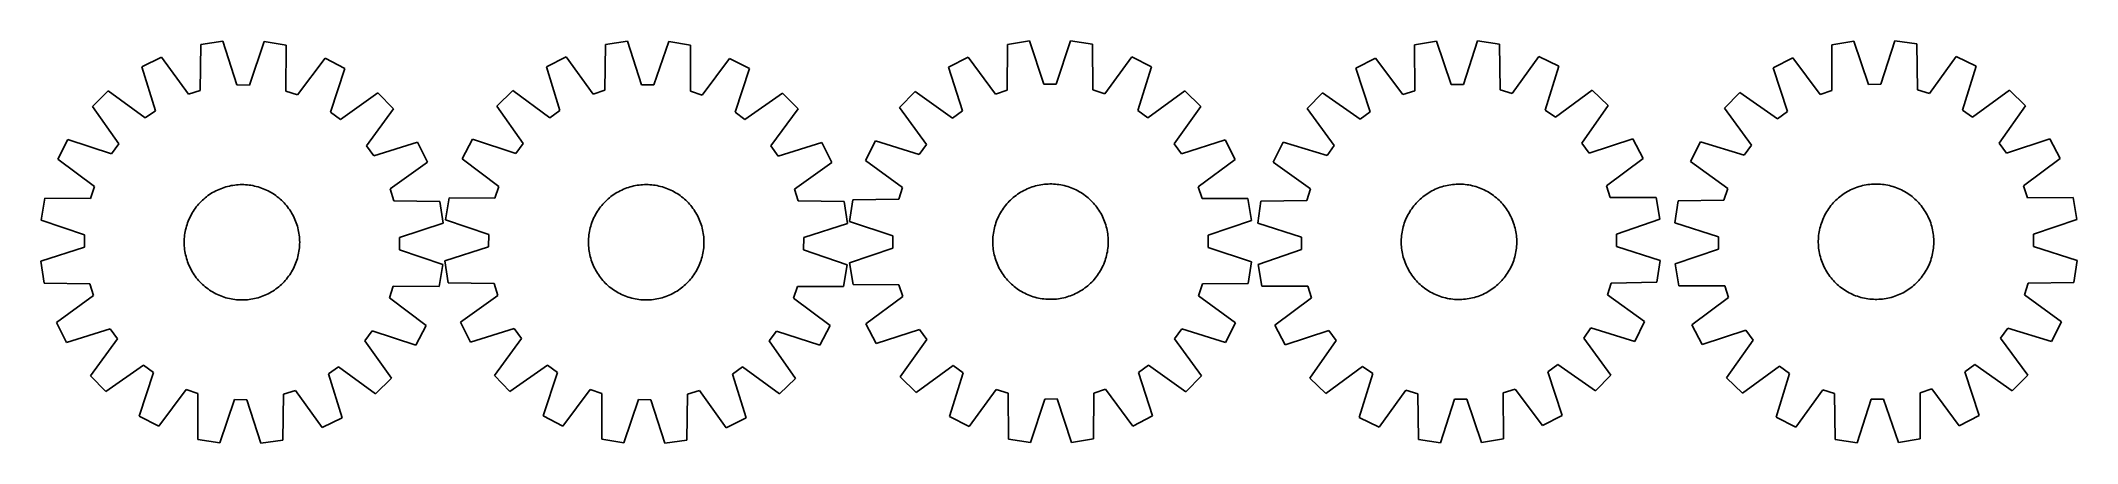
# Model space of a CAD drawing. Header units: millimetres. Extents: x 7 to 1418, y 7 to 286.
import ezdxf

# ---------------------------------------------------------------- set-up
doc = ezdxf.new("R2010")
doc.units = ezdxf.units.MM
doc.layers.add('CUT', color=7, linetype='CONTINUOUS', true_color=0x000000)

msp = doc.modelspace()

# ---------------------------------------------------------------- linework, layer by layer
at = {"layer": 'CUT'}
for p, q in [((117.896612, 282.979034), (117.47431, 251.217479)), ((133.111496, 285.267672), (117.896612, 282.979034)), ((142.858902, 255.035854), (133.111496, 285.267672)), ((161.64948, 285.0457), (151.432987, 254.969164)), ((176.826922, 282.520666), (161.64948, 285.0457)), ((176.755111, 250.756384), (176.826922, 282.520666)), ((398.148226, 283.04713), (397.67355, 251.286314)), ((413.366863, 285.310676), (398.148226, 283.04713)), ((423.064404, 255.062826), (413.366863, 285.310676)), ((441.904442, 285.041645), (431.638367, 254.981997)), ((457.0777, 282.491588), (441.904442, 285.041645)), ((456.953511, 250.727468), (457.0777, 282.491588)), ((676.567505, 283.135287), (676.474882, 251.371059)), ((691.757816, 285.581718), (676.567505, 283.135287)), ((701.818475, 255.452697), (691.757816, 285.581718)), ((720.296567, 285.655955), (710.39279, 255.475001)), ((735.499399, 283.288585), (720.296567, 285.655955)), ((735.757275, 251.525269), (735.499399, 283.288585)), ((973.675593, 285.339839), (958.504035, 282.779686)), ((958.504035, 282.779686), (958.64936, 251.015655)), ((983.961667, 255.287028), (973.675593, 285.339839)), ((1002.212987, 285.627858), (992.535574, 255.373562)), ((1017.433126, 283.374439), (1002.212987, 285.627858)), ((1017.928935, 251.613946), (1017.433126, 283.374439)), ((1262.800327, 285.455392), (1247.6245, 282.920665)), ((1247.6245, 282.920665), (1247.716599, 251.156436)), ((1273.036028, 255.385388), (1262.800327, 285.455392)), ((1291.338164, 285.695592), (1281.610068, 255.457555)), ((1306.554506, 283.416672), (1291.338164, 285.695592)), ((1306.997094, 251.655393), (1306.554506, 283.416672)), ((90.686783, 274.371421), (76.923797, 267.493139)), ((109.299263, 248.631367), (90.686783, 274.371421)), ((203.899565, 273.490835), (184.888941, 248.04342)), ((217.553892, 266.399298), (203.899565, 273.490835)), ((370.92424, 274.484397), (357.14993, 267.62882)), ((389.49425, 248.713687), (370.92424, 274.484397)), ((484.135416, 273.417127), (465.082856, 248.001095)), ((497.778031, 266.303084), (484.135416, 273.417127)), ((649.448481, 274.245724), (635.757626, 267.224966)), ((668.327116, 248.700238), (649.448481, 274.245724)), ((762.664304, 274.54023), (743.918825, 248.896872)), ((776.3915, 267.590793), (762.664304, 274.54023)), ((931.452363, 273.687223), (917.814485, 266.564103)), ((950.52183, 248.283873), (931.452363, 273.687223)), ((1044.662804, 274.829822), (1026.109946, 249.046762)), ((1058.441672, 267.983412), (1044.662804, 274.829822)), ((1220.557631, 273.873546), (1206.907836, 266.773289)), ((1239.584503, 248.438277), (1220.557631, 273.873546)), ((1333.769827, 274.826439), (1315.173791, 249.074503)), ((1347.537204, 267.956949), (1333.769827, 274.826439)), ((76.923797, 267.493139), (86.337024, 237.155606)), ((151.432987, 254.969164), (142.858902, 255.035854)), ((207.669893, 236.211862), (217.553892, 266.399298)), ((357.14993, 267.62882), (366.513119, 237.275806)), ((431.638367, 254.981997), (423.064404, 255.062826)), ((487.844266, 236.131987), (497.778031, 266.303084)), ((635.757626, 267.224966), (645.485222, 236.986768)), ((710.39279, 255.475001), (701.818475, 255.452697)), ((766.82135, 237.302396), (776.3915, 267.590793)), ((917.814485, 266.564103), (927.768323, 236.399623)), ((992.535574, 255.373562), (983.961667, 255.287028)), ((1049.098683, 237.624175), (1058.441672, 267.983412)), ((1206.907836, 266.773289), (1216.811114, 236.592172)), ((1281.610068, 255.457555), (1273.036028, 255.385388)), ((1338.143355, 237.61341), (1347.537204, 267.956949)), ((53.70561, 250.898513), (42.741738, 240.103881)), ((42.741738, 240.103881), (61.069063, 214.16002)), ((79.361244, 232.16984), (53.70561, 250.898513)), ((117.47431, 251.217479), (109.299263, 248.631367)), ((184.888941, 248.04342), (176.755111, 250.756384)), ((240.511134, 249.445512), (214.567273, 231.118188)), ((251.305765, 238.48164), (240.511134, 249.445512)), ((333.904411, 251.072502), (322.922754, 240.295964)), ((322.922754, 240.295964), (341.207273, 214.321917)), ((359.529127, 232.301549), (333.904411, 251.072502)), ((397.67355, 251.286314), (389.49425, 248.713687)), ((465.082856, 248.001095), (456.953511, 250.727468)), ((520.707285, 249.311465), (494.733238, 231.026946)), ((531.483822, 238.329808), (520.707285, 249.311465)), ((612.712927, 250.39025), (601.861684, 239.482406)), ((638.561565, 231.928868), (612.712927, 250.39025)), ((676.474882, 251.371059), (668.327116, 248.700238)), ((743.918825, 248.896872), (735.757275, 251.525269)), ((799.52347, 250.876195), (773.771226, 232.280585)), ((791.969932, 214.176314), (810.431314, 240.024952)), ((810.431314, 240.024952), (799.52347, 250.876195)), ((894.896542, 249.557231), (884.127314, 238.568406)), ((920.88275, 231.29), (894.896542, 249.557231)), ((958.64936, 251.015655), (950.52183, 248.283873)), ((1026.109946, 249.046762), (1017.928935, 251.613946)), ((1081.698203, 251.442565), (1056.085982, 232.654566)), ((1074.419796, 214.68713), (1092.687028, 240.673338)), ((1092.687028, 240.673338), (1081.698203, 251.442565)), ((1183.961427, 249.804844), (1173.1738, 238.83408)), ((1209.916988, 231.494093), (1183.961427, 249.804844)), ((1247.716599, 251.156436), (1239.584503, 248.438277)), ((1315.173791, 249.074503), (1306.997094, 251.655393)), ((1370.765984, 251.377155), (1345.122317, 232.6321)), ((1363.425998, 214.633967), (1381.736749, 240.589529)), ((1381.736749, 240.589529), (1370.765984, 251.377155)), ((86.337024, 237.155606), (79.361244, 232.16984)), ((214.567273, 231.118188), (207.669893, 236.211862)), ((232.577092, 212.826006), (251.305765, 238.48164)), ((366.513119, 237.275806), (359.529127, 232.301549)), ((494.733238, 231.026946), (487.844266, 236.131987)), ((512.712869, 212.705092), (531.483822, 238.329808)), ((601.861684, 239.482406), (620.457294, 213.730163)), ((645.485222, 236.986768), (638.561565, 231.928868)), ((773.771226, 232.280585), (766.82135, 237.302396)), ((884.127314, 238.568406), (902.915314, 212.956186)), ((927.768323, 236.399623), (920.88275, 231.29)), ((1056.085982, 232.654566), (1049.098683, 237.624175)), ((1173.1738, 238.83408), (1191.918855, 213.190413)), ((1216.811114, 236.592172), (1209.916988, 231.494093)), ((1345.122317, 232.6321), (1338.143355, 237.61341)), ((25.787952, 217.146639), (18.696415, 203.492312)), ((55.975389, 207.26264), (25.787952, 217.146639)), ((61.069063, 214.16002), (55.975389, 207.26264)), ((237.562859, 205.850226), (232.577092, 212.826006)), ((267.900392, 215.263454), (237.562859, 205.850226)), ((274.778673, 201.500467), (267.900392, 215.263454)), ((305.931135, 217.36671), (298.817092, 203.724095)), ((336.102232, 207.432946), (305.931135, 217.36671)), ((341.207273, 214.321917), (336.102232, 207.432946)), ((517.687126, 205.7211), (512.712869, 212.705092)), ((548.04014, 215.084289), (517.687126, 205.7211)), ((554.895718, 201.309979), (548.04014, 215.084289)), ((585.147086, 216.350436), (578.19765, 202.623241)), ((615.435483, 206.780286), (585.147086, 216.350436)), ((620.457294, 213.730163), (615.435483, 206.780286)), ((797.027832, 207.252658), (791.969932, 214.176314)), ((827.26603, 216.980253), (797.027832, 207.252658)), ((834.286788, 203.289398), (827.26603, 216.980253)), ((867.586467, 215.311876), (860.740057, 201.533007)), ((897.945705, 205.968886), (867.586467, 215.311876)), ((902.915314, 212.956186), (897.945705, 205.968886)), ((1079.52942, 207.801557), (1074.419796, 214.68713)), ((1109.6939, 217.755394), (1079.52942, 207.801557)), ((1116.81702, 204.117516), (1109.6939, 217.755394)), ((1156.594006, 215.605299), (1149.724516, 201.837922)), ((1186.937545, 206.21145), (1156.594006, 215.605299)), ((1191.918855, 213.190413), (1186.937545, 206.21145)), ((1368.524076, 207.739842), (1363.425998, 214.633967)), ((1398.705194, 217.64312), (1368.524076, 207.739842)), ((1405.80545, 203.993325), (1398.705194, 217.64312)), ((18.696415, 203.492312), (44.14383, 184.481689)), ((249.03862, 182.887987), (274.778673, 201.500467)), ((298.817092, 203.724095), (324.233124, 184.671535)), ((529.125008, 182.739969), (554.895718, 201.309979)), ((578.19765, 202.623241), (603.841007, 183.877762)), ((808.741301, 184.410763), (834.286788, 203.289398)), ((860.740057, 201.533007), (886.523118, 182.980149)), ((1091.41367, 185.048049), (1116.81702, 204.117516)), ((1149.724516, 201.837922), (1175.476452, 183.241886)), ((1380.370182, 184.966452), (1405.80545, 203.993325)), ((44.14383, 184.481689), (41.430866, 176.347859)), ((131.569443, 183.079939), (132.744875, 183.5242)), ((132.744875, 183.5242), (133.933681, 183.93132)), ((133.933681, 183.93132), (135.134688, 184.300898)), ((135.134688, 184.300898), (136.346712, 184.632569)), ((136.346712, 184.632569), (137.568555, 184.926006)), ((137.568555, 184.926006), (138.799013, 185.180919)), ((138.799013, 185.180919), (140.03687, 185.397057)), ((140.03687, 185.397057), (141.280906, 185.574206)), ((141.280906, 185.574206), (142.529893, 185.712191)), ((142.529893, 185.712191), (143.782597, 185.810877)), ((143.782597, 185.810877), (145.037783, 185.870166)), ((145.037783, 185.870166), (146.294212, 185.889999)), ((146.294212, 185.889999), (147.550644, 185.870357)), ((147.550644, 185.870357), (148.805838, 185.811259)), ((148.805838, 185.811259), (150.058558, 185.712763)), ((150.058558, 185.712763), (151.307565, 185.574968)), ((151.307565, 185.574968), (152.551628, 185.398008)), ((152.551628, 185.398008), (153.789518, 185.182058)), ((153.789518, 185.182058), (155.020014, 184.927332)), ((155.020014, 184.927332), (156.241903, 184.634081)), ((156.241903, 184.634081), (157.453977, 184.302594)), ((157.453977, 184.302594), (158.65504, 183.933199)), ((158.65504, 183.933199), (159.843908, 183.526259)), ((159.843908, 183.526259), (161.019407, 183.082177)), ((324.233124, 184.671535), (321.506751, 176.54219)), ((411.656307, 183.125625), (412.832469, 183.567946)), ((412.832469, 183.567946), (414.021945, 183.973106)), ((414.021945, 183.973106), (415.223561, 184.340703)), ((415.223561, 184.340703), (416.436129, 184.670375)), ((416.436129, 184.670375), (417.658455, 184.961797)), ((417.658455, 184.961797), (418.889331, 185.21468)), ((418.889331, 185.21468), (420.127544, 185.428777)), ((420.127544, 185.428777), (421.37187, 185.603874)), ((421.37187, 185.603874), (422.621082, 185.7398)), ((422.621082, 185.7398), (423.873947, 185.83642)), ((423.873947, 185.83642), (425.129229, 185.893638)), ((425.129229, 185.893638), (426.385689, 185.9114)), ((426.385689, 185.9114), (427.642087, 185.889686)), ((427.642087, 185.889686), (428.897183, 185.828518)), ((428.897183, 185.828518), (430.149738, 185.727957)), ((430.149738, 185.727957), (431.398516, 185.588102)), ((431.398516, 185.588102), (432.642285, 185.409091)), ((432.642285, 185.409091), (433.879818, 185.191101)), ((433.879818, 185.191101), (435.109893, 184.934346)), ((435.109893, 184.934346), (436.331296, 184.63908)), ((436.331296, 184.63908), (437.542821, 184.305595)), ((437.542821, 184.305595), (438.743274, 183.934219)), ((438.743274, 183.934219), (439.93147, 183.52532)), ((439.93147, 183.52532), (441.106235, 183.0793)), ((603.841007, 183.877762), (601.21261, 175.716211)), ((691.27646, 183.383484), (692.447217, 183.83992)), ((692.447217, 183.83992), (693.631733, 184.259357)), ((693.631733, 184.259357), (694.82884, 184.641381)), ((694.82884, 184.641381), (696.037356, 184.985614)), ((696.037356, 184.985614), (697.256088, 185.291717)), ((697.256088, 185.291717), (698.483834, 185.559387)), ((698.483834, 185.559387), (699.719381, 185.788361)), ((699.719381, 185.788361), (700.961512, 185.978412)), ((700.961512, 185.978412), (702.208998, 186.129353)), ((702.208998, 186.129353), (703.460611, 186.241036)), ((703.460611, 186.241036), (704.715114, 186.313349)), ((704.715114, 186.313349), (705.971269, 186.346221)), ((705.971269, 186.346221), (707.227837, 186.339621)), ((707.227837, 186.339621), (708.483578, 186.293554)), ((708.483578, 186.293554), (709.737252, 186.208066)), ((709.737252, 186.208066), (710.987622, 186.083241)), ((710.987622, 186.083241), (712.233455, 185.919203)), ((712.233455, 185.919203), (713.47352, 185.716114)), ((713.47352, 185.716114), (714.706594, 185.474173)), ((714.706594, 185.474173), (715.93146, 185.193619)), ((715.93146, 185.193619), (717.146909, 184.87473)), ((717.146909, 184.87473), (718.351742, 184.517821)), ((718.351742, 184.517821), (719.544769, 184.123242)), ((719.544769, 184.123242), (720.724814, 183.691385)), ((720.724814, 183.691385), (721.890712, 183.222674)), ((811.412123, 176.262998), (808.741301, 184.410763)), ((973.95982, 183.140866), (975.127125, 183.60606)), ((975.127125, 183.60606), (976.308466, 184.034359)), ((976.308466, 184.034359), (977.502678, 184.425339)), ((977.502678, 184.425339), (978.708581, 184.778616)), ((978.708581, 184.778616), (979.924986, 185.093839)), ((979.924986, 185.093839), (981.150692, 185.370699)), ((981.150692, 185.370699), (982.384489, 185.608922)), ((982.384489, 185.608922), (983.625161, 185.808273)), ((983.625161, 185.808273), (984.871482, 185.968555)), ((984.871482, 185.968555), (986.122223, 186.08961)), ((986.122223, 186.08961), (987.376149, 186.171319)), ((987.376149, 186.171319), (988.632023, 186.2136)), ((988.632023, 186.2136), (989.888605, 186.216413)), ((989.888605, 186.216413), (991.144656, 186.179754)), ((991.144656, 186.179754), (992.398935, 186.10366)), ((992.398935, 186.10366), (993.650205, 185.988205)), ((993.650205, 185.988205), (994.897231, 185.833504)), ((994.897231, 185.833504), (996.138783, 185.639709)), ((996.138783, 185.639709), (997.373635, 185.407012)), ((997.373635, 185.407012), (998.600568, 185.135642)), ((998.600568, 185.135642), (999.818372, 184.825867)), ((999.818372, 184.825867), (1001.025845, 184.477993)), ((1001.025845, 184.477993), (1002.221795, 184.092363)), ((1002.221795, 184.092363), (1003.405041, 183.669357)), ((1003.405041, 183.669357), (1004.574417, 183.209394)), ((1094.145452, 176.920519), (1091.41367, 185.048049)), ((1262.913301, 183.256087), (1264.081384, 183.719325)), ((1264.081384, 183.719325), (1265.263441, 184.145643)), ((1265.263441, 184.145643), (1266.458306, 184.534622)), ((1266.458306, 184.534622), (1267.6648, 184.885877)), ((1267.6648, 184.885877), (1268.881731, 185.199062)), ((1268.881731, 185.199062), (1270.107899, 185.473867)), ((1270.107899, 185.473867), (1271.342094, 185.710022)), ((1271.342094, 185.710022), (1272.583098, 185.907294)), ((1272.583098, 185.907294), (1273.829686, 186.065487)), ((1273.829686, 186.065487), (1275.080628, 186.184446)), ((1275.080628, 186.184446), (1276.334689, 186.264054)), ((1276.334689, 186.264054), (1277.590632, 186.304231)), ((1277.590632, 186.304231), (1278.847217, 186.304938)), ((1278.847217, 186.304938), (1280.103205, 186.266174)), ((1280.103205, 186.266174), (1281.357355, 186.187978)), ((1281.357355, 186.187978), (1282.60843, 186.070427)), ((1282.60843, 186.070427), (1283.855195, 185.913637)), ((1283.855195, 185.913637), (1285.09642, 185.717762)), ((1285.09642, 185.717762), (1286.33088, 185.482996)), ((1286.33088, 185.482996), (1287.557357, 185.20957)), ((1287.557357, 185.20957), (1288.77464, 184.897755)), ((1288.77464, 184.897755), (1289.981528, 184.547858)), ((1289.981528, 184.547858), (1291.17683, 184.160224)), ((1291.17683, 184.160224), (1292.359367, 183.735237)), ((1292.359367, 183.735237), (1293.52797, 183.273314)), ((1383.088341, 176.834356), (1380.370182, 184.966452)), ((9.666584, 176.41967), (7.141551, 161.242228)), ((41.430866, 176.347859), (9.666584, 176.41967)), ((113.21232, 168.37082), (113.934785, 169.39895)), ((113.934785, 169.39895), (114.689188, 170.403879)), ((114.689188, 170.403879), (115.474784, 171.384616)), ((115.474784, 171.384616), (116.290798, 172.340193)), ((116.290798, 172.340193), (117.136426, 173.269667)), ((117.136426, 173.269667), (118.010831, 174.172121)), ((118.010831, 174.172121), (118.913151, 175.046663)), ((118.913151, 175.046663), (119.842497, 175.892431)), ((119.842497, 175.892431), (120.79795, 176.708591)), ((120.79795, 176.708591), (121.778567, 177.494336)), ((121.778567, 177.494336), (122.783382, 178.248892)), ((122.783382, 178.248892), (123.811402, 178.971513)), ((123.811402, 178.971513), (124.861613, 179.661487)), ((124.861613, 179.661487), (125.932978, 180.318132)), ((125.932978, 180.318132), (127.024441, 180.940801)), ((127.024441, 180.940801), (128.134923, 181.52888)), ((128.134923, 181.52888), (129.263329, 182.081787)), ((129.263329, 182.081787), (130.408546, 182.598976)), ((130.408546, 182.598976), (131.569443, 183.079939)), ((161.019407, 183.082177), (162.180377, 182.601391)), ((162.180377, 182.601391), (163.325673, 182.084375)), ((163.325673, 182.084375), (164.454163, 181.53164)), ((164.454163, 181.53164), (165.564735, 180.94373)), ((165.564735, 180.94373), (166.656292, 180.321227)), ((166.656292, 180.321227), (167.727757, 179.664744)), ((167.727757, 179.664744), (168.778072, 178.97493)), ((168.778072, 178.97493), (169.806202, 178.252465)), ((169.806202, 178.252465), (170.811132, 177.498062)), ((170.811132, 177.498062), (171.791869, 176.712466)), ((171.791869, 176.712466), (172.747446, 175.896452)), ((172.747446, 175.896452), (173.67692, 175.050825)), ((173.67692, 175.050825), (174.579373, 174.176419)), ((174.579373, 174.176419), (175.453916, 173.274099)), ((175.453916, 173.274099), (176.299684, 172.344753)), ((176.299684, 172.344753), (177.115843, 171.3893)), ((177.115843, 171.3893), (177.901589, 170.408683)), ((177.901589, 170.408683), (178.656144, 169.403868)), ((178.656144, 169.403868), (179.378766, 168.375848)), ((251.624731, 174.71294), (249.03862, 182.887987)), ((283.386287, 174.290638), (251.624731, 174.71294)), ((285.674925, 159.075754), (283.386287, 174.290638)), ((289.742631, 176.666379), (287.192574, 161.493122)), ((321.506751, 176.54219), (289.742631, 176.666379)), ((393.274954, 168.446796), (393.999113, 169.473733)), ((393.999113, 169.473733), (394.755172, 170.477417)), ((394.755172, 170.477417), (395.542385, 171.456857)), ((395.542385, 171.456857), (396.359974, 172.411087)), ((396.359974, 172.411087), (397.207132, 173.339166)), ((397.207132, 173.339166), (398.083024, 174.240176)), ((398.083024, 174.240176), (398.986786, 175.113229)), ((398.986786, 175.113229), (399.917524, 175.957464)), ((399.917524, 175.957464), (400.874322, 176.772047)), ((400.874322, 176.772047), (401.856234, 177.556174)), ((401.856234, 177.556174), (402.862292, 178.309072)), ((402.862292, 178.309072), (403.891502, 179.029997)), ((403.891502, 179.029997), (404.942849, 179.718238)), ((404.942849, 179.718238), (406.015296, 180.373116)), ((406.015296, 180.373116), (407.107783, 180.993985)), ((407.107783, 180.993985), (408.219234, 181.580231)), ((408.219234, 181.580231), (409.34855, 182.131276)), ((409.34855, 182.131276), (410.494618, 182.646577)), ((410.494618, 182.646577), (411.656307, 183.125625)), ((441.106235, 183.0793), (442.26641, 182.5966)), ((442.26641, 182.5966), (443.410852, 182.077697)), ((443.410852, 182.077697), (444.538429, 181.523101)), ((444.538429, 181.523101), (445.64803, 180.933361)), ((445.64803, 180.933361), (446.738559, 180.309059)), ((446.738559, 180.309059), (447.80894, 179.65081)), ((447.80894, 179.65081), (448.858117, 178.959265)), ((448.858117, 178.959265), (449.885054, 178.235106)), ((449.885054, 178.235106), (450.888738, 177.479047)), ((450.888738, 177.479047), (451.868178, 176.691834)), ((451.868178, 176.691834), (452.822408, 175.874245)), ((452.822408, 175.874245), (453.750486, 175.027087)), ((453.750486, 175.027087), (454.651497, 174.151195)), ((454.651497, 174.151195), (455.52455, 173.247433)), ((455.52455, 173.247433), (456.368785, 172.316694)), ((456.368785, 172.316694), (457.183368, 171.359897)), ((457.183368, 171.359897), (457.967495, 170.377985)), ((457.967495, 170.377985), (458.720393, 169.371927)), ((458.720393, 169.371927), (459.441318, 168.342717)), ((531.697635, 174.560668), (529.125008, 182.739969)), ((563.458451, 174.085993), (531.697635, 174.560668)), ((565.721997, 158.867356), (563.458451, 174.085993)), ((569.449294, 175.458335), (567.081924, 160.255503)), ((601.21261, 175.716211), (569.449294, 175.458335)), ((673.072992, 168.484627), (673.784747, 169.5202)), ((673.784747, 169.5202), (674.528679, 170.532905)), ((674.528679, 170.532905), (675.304054, 171.521743)), ((675.304054, 171.521743), (676.110107, 172.485738)), ((676.110107, 172.485738), (676.946041, 173.423939)), ((676.946041, 173.423939), (677.811032, 174.335419)), ((677.811032, 174.335419), (678.704228, 175.21928)), ((678.704228, 175.21928), (679.624745, 176.074648)), ((679.624745, 176.074648), (680.571675, 176.900681)), ((680.571675, 176.900681), (681.544085, 177.696562)), ((681.544085, 177.696562), (682.541014, 178.461506)), ((682.541014, 178.461506), (683.561478, 179.194758)), ((683.561478, 179.194758), (684.604471, 179.895595)), ((684.604471, 179.895595), (685.668963, 180.563325)), ((685.668963, 180.563325), (686.753904, 181.197289)), ((686.753904, 181.197289), (687.858223, 181.796861)), ((687.858223, 181.796861), (688.98083, 182.36145)), ((688.98083, 182.36145), (690.120617, 182.890498)), ((690.120617, 182.890498), (691.27646, 183.383484)), ((721.890712, 183.222674), (723.041312, 182.717574)), ((723.041312, 182.717574), (724.175478, 182.176581)), ((724.175478, 182.176581), (725.292092, 181.60023)), ((725.292092, 181.60023), (726.390051, 180.989089)), ((726.390051, 180.989089), (727.468272, 180.343763)), ((727.468272, 180.343763), (728.525691, 179.664887)), ((728.525691, 179.664887), (729.561264, 178.953132)), ((729.561264, 178.953132), (730.573969, 178.2092)), ((730.573969, 178.2092), (731.562807, 177.433825)), ((731.562807, 177.433825), (732.526802, 176.627773)), ((732.526802, 176.627773), (733.465003, 175.791838)), ((733.465003, 175.791838), (734.376483, 174.926847)), ((734.376483, 174.926847), (735.260344, 174.033652)), ((735.260344, 174.033652), (736.115712, 173.113135)), ((736.115712, 173.113135), (736.941745, 172.166204)), ((736.941745, 172.166204), (737.737625, 171.193795)), ((737.737625, 171.193795), (738.502569, 170.196866)), ((738.502569, 170.196866), (739.235822, 169.176401)), ((843.176351, 176.170374), (811.412123, 176.262998)), ((845.622782, 160.980064), (843.176351, 176.170374)), ((852.19544, 174.30333), (849.942021, 159.08319)), ((883.955933, 174.799139), (852.19544, 174.30333)), ((886.523118, 182.980149), (883.955933, 174.799139)), ((956.572448, 169.146941), (957.308773, 170.16519)), ((957.308773, 170.16519), (958.076719, 171.159809)), ((958.076719, 171.159809), (958.875527, 172.129815)), ((958.875527, 172.129815), (959.70441, 173.074251)), ((959.70441, 173.074251), (960.56255, 173.992186)), ((960.56255, 173.992186), (961.449098, 174.882713)), ((961.449098, 174.882713), (962.363182, 175.744953)), ((962.363182, 175.744953), (963.303898, 176.578055)), ((963.303898, 176.578055), (964.270319, 177.381198)), ((964.270319, 177.381198), (965.261489, 178.153589)), ((965.261489, 178.153589), (966.276433, 178.894465)), ((966.276433, 178.894465), (967.314146, 179.603095)), ((967.314146, 179.603095), (968.373607, 180.278781)), ((968.373607, 180.278781), (969.453768, 180.920854)), ((969.453768, 180.920854), (970.553564, 181.528682)), ((970.553564, 181.528682), (971.67191, 182.101664)), ((971.67191, 182.101664), (972.807702, 182.639236)), ((972.807702, 182.639236), (973.95982, 183.140866)), ((1004.574417, 183.209394), (1005.728769, 182.712926)), ((1005.728769, 182.712926), (1006.866956, 182.180444)), ((1006.866956, 182.180444), (1007.987856, 181.612474)), ((1007.987856, 181.612474), (1009.090362, 181.009576)), ((1009.090362, 181.009576), (1010.173387, 180.372344)), ((1010.173387, 180.372344), (1011.235862, 179.701409)), ((1011.235862, 179.701409), (1012.276737, 178.997431)), ((1012.276737, 178.997431), (1013.294987, 178.261106)), ((1013.294987, 178.261106), (1014.289606, 177.493161)), ((1014.289606, 177.493161), (1015.259612, 176.694352)), ((1015.259612, 176.694352), (1016.204048, 175.865469)), ((1016.204048, 175.865469), (1017.121983, 175.00733)), ((1017.121983, 175.00733), (1018.012509, 174.120781)), ((1018.012509, 174.120781), (1018.87475, 173.206697)), ((1018.87475, 173.206697), (1019.707852, 172.265981)), ((1019.707852, 172.265981), (1020.510995, 171.299561)), ((1020.510995, 171.299561), (1021.283386, 170.30839)), ((1021.283386, 170.30839), (1022.024262, 169.293447)), ((1022.024262, 169.293447), (1022.732892, 168.255733)), ((1125.909482, 177.065845), (1094.145452, 176.920519)), ((1128.469636, 161.894287), (1125.909482, 177.065845)), ((1141.134283, 174.622601), (1138.855363, 159.406259)), ((1172.895563, 175.065189), (1141.134283, 174.622601)), ((1175.476452, 183.241886), (1172.895563, 175.065189)), ((1244.796784, 168.251622), (1245.502504, 169.291317)), ((1245.502504, 169.291317), (1246.240535, 170.308331)), ((1246.240535, 170.308331), (1247.010146, 171.301662)), ((1247.010146, 171.301662), (1247.810579, 172.270328)), ((1247.810579, 172.270328), (1248.641043, 173.213374)), ((1248.641043, 173.213374), (1249.500719, 174.129869)), ((1249.500719, 174.129869), (1250.388759, 175.018909)), ((1250.388759, 175.018909), (1251.304286, 175.879616)), ((1251.304286, 175.879616), (1252.246397, 176.711141)), ((1252.246397, 176.711141), (1253.214162, 177.512664)), ((1253.214162, 177.512664), (1254.206626, 178.283392)), ((1254.206626, 178.283392), (1255.222809, 179.022567)), ((1255.222809, 179.022567), (1256.261709, 179.729457)), ((1256.261709, 179.729457), (1257.3223, 180.403366)), ((1257.3223, 180.403366), (1258.403535, 181.043629)), ((1258.403535, 181.043629), (1259.504349, 181.649613)), ((1259.504349, 181.649613), (1260.623653, 182.220721)), ((1260.623653, 182.220721), (1261.760345, 182.756388)), ((1261.760345, 182.756388), (1262.913301, 183.256087)), ((1293.52797, 183.273314), (1294.681488, 182.774913)), ((1294.681488, 182.774913), (1295.818781, 182.240525)), ((1295.818781, 182.240525), (1296.938728, 181.670677)), ((1296.938728, 181.670677), (1298.040223, 181.065932)), ((1298.040223, 181.065932), (1299.122178, 180.426887)), ((1299.122178, 180.426887), (1300.183527, 179.754172)), ((1300.183527, 179.754172), (1301.223222, 179.048451)), ((1301.223222, 179.048451), (1302.240236, 178.310421)), ((1302.240236, 178.310421), (1303.233566, 177.54081)), ((1303.233566, 177.54081), (1304.202233, 176.740377)), ((1304.202233, 176.740377), (1305.145279, 175.909913)), ((1305.145279, 175.909913), (1306.061774, 175.050236)), ((1306.061774, 175.050236), (1306.950814, 174.162196)), ((1306.950814, 174.162196), (1307.811521, 173.246669)), ((1307.811521, 173.246669), (1308.643046, 172.304558)), ((1308.643046, 172.304558), (1309.444568, 171.336794)), ((1309.444568, 171.336794), (1310.215297, 170.34433)), ((1310.215297, 170.34433), (1310.954471, 169.328147)), ((1310.954471, 169.328147), (1311.661362, 168.289247)), ((1414.85257, 176.926455), (1383.088341, 176.834356)), ((1417.387297, 161.750629), (1414.85257, 176.926455)), ((7.141551, 161.242228), (37.218086, 151.025734)), ((107.259918, 154.612762), (107.553169, 155.83465)), ((107.553169, 155.83465), (107.884656, 157.046724)), ((107.884656, 157.046724), (108.254051, 158.247788)), ((108.254051, 158.247788), (108.660991, 159.436656)), ((108.660991, 159.436656), (109.105073, 160.612155)), ((109.105073, 160.612155), (109.585859, 161.773125)), ((109.585859, 161.773125), (110.102875, 162.91842)), ((110.102875, 162.91842), (110.65561, 164.04691)), ((110.65561, 164.04691), (111.24352, 165.157482)), ((111.24352, 165.157482), (111.866023, 166.249039)), ((111.866023, 166.249039), (112.522506, 167.320504)), ((112.522506, 167.320504), (113.21232, 168.37082)), ((179.378766, 168.375848), (180.06874, 167.325637)), ((180.06874, 167.325637), (180.725385, 166.254272)), ((180.725385, 166.254272), (181.348054, 165.162809)), ((181.348054, 165.162809), (181.936132, 164.052327)), ((181.936132, 164.052327), (182.489039, 162.923921)), ((182.489039, 162.923921), (183.006229, 161.778704)), ((183.006229, 161.778704), (183.487192, 160.617807)), ((183.487192, 160.617807), (183.931452, 159.442376)), ((183.931452, 159.442376), (184.338573, 158.253569)), ((184.338573, 158.253569), (184.708151, 157.052562)), ((184.708151, 157.052562), (185.039822, 155.840538)), ((185.039822, 155.840538), (185.333259, 154.618695)), ((255.443107, 149.328348), (285.674925, 159.075754)), ((287.192574, 161.493122), (317.252222, 151.227046)), ((387.299873, 154.698572), (387.595139, 155.919975)), ((387.595139, 155.919975), (387.928624, 157.131501)), ((387.928624, 157.131501), (388.299999, 158.331953)), ((388.299999, 158.331953), (388.708899, 159.520149)), ((388.708899, 159.520149), (389.154919, 160.694914)), ((389.154919, 160.694914), (389.637619, 161.85509)), ((389.637619, 161.85509), (390.156522, 162.999531)), ((390.156522, 162.999531), (390.711118, 164.127108)), ((390.711118, 164.127108), (391.300858, 165.236709)), ((391.300858, 165.236709), (391.92516, 166.327238)), ((391.92516, 166.327238), (392.583409, 167.397619)), ((392.583409, 167.397619), (393.274954, 168.446796)), ((459.441318, 168.342717), (460.129559, 167.29137)), ((460.129559, 167.29137), (460.784437, 166.218923)), ((460.784437, 166.218923), (461.405305, 165.126436)), ((461.405305, 165.126436), (461.991552, 164.014985)), ((461.991552, 164.014985), (462.542597, 162.885668)), ((462.542597, 162.885668), (463.057898, 161.7396)), ((463.057898, 161.7396), (463.536945, 160.577912)), ((463.536945, 160.577912), (463.979267, 159.401749)), ((463.979267, 159.401749), (464.384427, 158.212274)), ((464.384427, 158.212274), (464.752024, 157.010658)), ((464.752024, 157.010658), (465.081696, 155.79809)), ((465.081696, 155.79809), (465.373117, 154.575764)), ((535.474147, 149.169815), (565.721997, 158.867356)), ((567.081924, 160.255503), (597.262878, 150.351726)), ((667.263707, 154.66553), (667.54426, 155.890396)), ((667.54426, 155.890396), (667.863149, 157.105845)), ((667.863149, 157.105845), (668.220059, 158.310678)), ((668.220059, 158.310678), (668.614637, 159.503705)), ((668.614637, 159.503705), (669.046494, 160.68375)), ((669.046494, 160.68375), (669.515205, 161.849648)), ((669.515205, 161.849648), (670.020306, 163.000248)), ((670.020306, 163.000248), (670.561299, 164.134414)), ((670.561299, 164.134414), (671.13765, 165.251028)), ((671.13765, 165.251028), (671.74879, 166.348987)), ((671.74879, 166.348987), (672.394116, 167.427208)), ((672.394116, 167.427208), (673.072992, 168.484627)), ((739.235822, 169.176401), (739.936659, 168.133408)), ((739.936659, 168.133408), (740.604389, 167.068916)), ((740.604389, 167.068916), (741.238352, 165.983975)), ((741.238352, 165.983975), (741.837925, 164.879656)), ((741.837925, 164.879656), (742.402514, 163.757049)), ((742.402514, 163.757049), (742.931562, 162.617262)), ((742.931562, 162.617262), (743.424548, 161.46142)), ((743.424548, 161.46142), (743.880984, 160.290663)), ((743.880984, 160.290663), (744.300421, 159.106146)), ((744.300421, 159.106146), (744.682445, 157.909039)), ((744.682445, 157.909039), (745.026678, 156.700523)), ((745.026678, 156.700523), (745.33278, 155.481791)), ((745.33278, 155.481791), (745.600451, 154.254045)), ((815.493761, 150.919404), (845.622782, 160.980064)), ((849.942021, 159.08319), (880.196317, 149.405777)), ((950.162867, 154.243838), (950.434237, 155.470771)), ((950.434237, 155.470771), (950.744012, 156.688575)), ((950.744012, 156.688575), (951.091886, 157.896048)), ((951.091886, 157.896048), (951.477517, 159.091998)), ((951.477517, 159.091998), (951.900522, 160.275245)), ((951.900522, 160.275245), (952.360486, 161.444621)), ((952.360486, 161.444621), (952.856953, 162.598972)), ((952.856953, 162.598972), (953.389435, 163.737159)), ((953.389435, 163.737159), (953.957405, 164.858059)), ((953.957405, 164.858059), (954.560304, 165.960565)), ((954.560304, 165.960565), (955.197535, 167.04359)), ((955.197535, 167.04359), (955.868471, 168.106065)), ((955.868471, 168.106065), (956.572448, 169.146941)), ((1022.732892, 168.255733), (1023.408577, 167.196273)), ((1023.408577, 167.196273), (1024.050651, 166.116111)), ((1024.050651, 166.116111), (1024.658479, 165.016315)), ((1024.658479, 165.016315), (1025.231461, 163.897969)), ((1025.231461, 163.897969), (1025.769033, 162.762177)), ((1025.769033, 162.762177), (1026.270663, 161.61006)), ((1026.270663, 161.61006), (1026.735857, 160.442755)), ((1026.735857, 160.442755), (1027.164156, 159.261413)), ((1027.164156, 159.261413), (1027.555136, 158.067202)), ((1027.555136, 158.067202), (1027.908412, 156.861299)), ((1027.908412, 156.861299), (1028.223636, 155.644894)), ((1028.223636, 155.644894), (1028.500496, 154.419188)), ((1098.416825, 151.608212), (1128.469636, 161.894287)), ((1138.855363, 159.406259), (1169.093401, 149.678163)), ((1239.06796, 154.398976), (1239.341385, 155.625452)), ((1239.341385, 155.625452), (1239.6532, 156.842735)), ((1239.6532, 156.842735), (1240.003097, 158.049624)), ((1240.003097, 158.049624), (1240.390731, 159.244926)), ((1240.390731, 159.244926), (1240.815719, 160.427462)), ((1240.815719, 160.427462), (1241.277641, 161.596066)), ((1241.277641, 161.596066), (1241.776042, 162.749583)), ((1241.776042, 162.749583), (1242.310431, 163.886877)), ((1242.310431, 163.886877), (1242.880278, 165.006823)), ((1242.880278, 165.006823), (1243.485023, 166.108318)), ((1243.485023, 166.108318), (1244.124069, 167.190273)), ((1244.124069, 167.190273), (1244.796784, 168.251622)), ((1311.661362, 168.289247), (1312.335271, 167.228656)), ((1312.335271, 167.228656), (1312.975533, 166.14742)), ((1312.975533, 166.14742), (1313.581518, 165.046607)), ((1313.581518, 165.046607), (1314.152625, 163.927302)), ((1314.152625, 163.927302), (1314.688293, 162.790611)), ((1314.688293, 162.790611), (1315.187992, 161.637655)), ((1315.187992, 161.637655), (1315.651229, 160.469572)), ((1315.651229, 160.469572), (1316.077548, 159.287514)), ((1316.077548, 159.287514), (1316.466526, 158.092649)), ((1316.466526, 158.092649), (1316.817781, 156.886156)), ((1316.817781, 156.886156), (1317.130966, 155.669224)), ((1317.130966, 155.669224), (1317.405772, 154.443056)), ((1387.317293, 151.514927), (1417.387297, 161.750629)), ((37.151396, 142.45165), (6.919578, 132.704243)), ((37.218086, 151.025734), (37.151396, 142.45165)), ((106.297251, 145.886959), (106.316894, 147.143391)), ((106.317085, 144.63053), (106.297251, 145.886959)), ((106.316894, 147.143391), (106.375991, 148.398586)), ((106.376373, 143.375344), (106.317085, 144.63053)), ((106.375991, 148.398586), (106.474487, 149.651305)), ((106.475059, 142.12264), (106.376373, 143.375344)), ((106.474487, 149.651305), (106.612282, 150.900312)), ((106.613044, 140.873654), (106.475059, 142.12264)), ((106.612282, 150.900312), (106.789242, 152.144375)), ((106.789242, 152.144375), (107.005192, 153.382265)), ((107.005192, 153.382265), (107.259918, 154.612762)), ((185.333259, 154.618695), (185.588172, 153.388237)), ((185.588172, 153.388237), (185.804309, 152.15038)), ((185.804309, 152.15038), (185.981458, 150.906344)), ((185.981458, 150.906344), (186.119444, 149.657358)), ((186.120016, 142.128692), (185.98222, 140.879685)), ((186.119444, 149.657358), (186.21813, 148.404653)), ((186.218511, 143.381412), (186.120016, 142.128692)), ((186.21813, 148.404653), (186.277418, 147.149467)), ((186.277609, 144.636607), (186.218511, 143.381412)), ((186.277418, 147.149467), (186.297251, 145.893038)), ((186.297251, 145.893038), (186.277609, 144.636607)), ((255.376416, 140.754264), (255.443107, 149.328348)), ((317.171393, 142.653084), (286.923543, 132.955542)), ((317.252222, 151.227046), (317.171393, 142.653084)), ((386.322819, 145.974368), (386.344533, 147.230766)), ((386.340581, 144.717909), (386.322819, 145.974368)), ((386.397799, 143.462627), (386.340581, 144.717909)), ((386.344533, 147.230766), (386.405701, 148.485862)), ((386.494419, 142.209761), (386.397799, 143.462627)), ((386.405701, 148.485862), (386.506262, 149.738417)), ((386.630345, 140.960549), (386.494419, 142.209761)), ((386.506262, 149.738417), (386.646117, 150.987195)), ((386.646117, 150.987195), (386.825128, 152.230965)), ((386.825128, 152.230965), (387.043118, 153.468497)), ((387.043118, 153.468497), (387.299873, 154.698572)), ((465.373117, 154.575764), (465.626001, 153.344887)), ((465.626001, 153.344887), (465.840097, 152.106675)), ((465.840097, 152.106675), (466.015195, 150.862349)), ((466.139278, 142.084481), (465.999423, 140.835703)), ((466.015195, 150.862349), (466.15112, 149.613137)), ((466.239839, 143.337036), (466.139278, 142.084481)), ((466.15112, 149.613137), (466.24774, 148.360272)), ((466.301006, 144.592132), (466.239839, 143.337036)), ((466.24774, 148.360272), (466.304959, 147.10499)), ((466.32272, 145.84853), (466.301006, 144.592132)), ((466.304959, 147.10499), (466.32272, 145.84853)), ((535.393318, 140.595852), (535.474147, 149.169815)), ((597.285182, 141.777411), (567.156161, 131.716752)), ((597.262878, 150.351726), (597.285182, 141.777411)), ((666.391658, 145.930205), (666.398258, 147.186773)), ((666.42453, 144.67405), (666.391658, 145.930205)), ((666.398258, 147.186773), (666.444325, 148.442514)), ((666.496843, 143.419547), (666.42453, 144.67405)), ((666.444325, 148.442514), (666.529813, 149.696188)), ((666.608526, 142.167935), (666.496843, 143.419547)), ((666.529813, 149.696188), (666.654638, 150.946558)), ((666.759467, 140.920448), (666.608526, 142.167935)), ((666.654638, 150.946558), (666.818676, 152.192391)), ((666.818676, 152.192391), (667.021766, 153.432456)), ((667.021766, 153.432456), (667.263707, 154.66553)), ((745.600451, 154.254045), (745.829425, 153.018498)), ((745.829425, 153.018498), (746.019476, 151.776368)), ((746.124305, 141.750257), (745.960267, 140.504425)), ((746.019476, 151.776368), (746.170417, 150.528881)), ((746.24913, 143.000627), (746.124305, 141.750257)), ((746.170417, 150.528881), (746.2821, 149.277268)), ((746.334618, 144.254301), (746.24913, 143.000627)), ((746.2821, 149.277268), (746.354413, 148.022765)), ((746.380685, 145.510042), (746.334618, 144.254301)), ((746.354413, 148.022765), (746.387285, 146.76661)), ((746.387285, 146.76661), (746.380685, 145.510042)), ((815.516065, 142.345089), (815.493761, 150.919404)), ((845.697019, 132.441313), (815.516065, 142.345089)), ((880.196317, 149.405777), (880.282851, 140.83187)), ((949.353467, 146.758808), (949.390126, 148.014859)), ((949.356279, 145.502226), (949.353467, 146.758808)), ((949.398561, 144.246352), (949.356279, 145.502226)), ((949.390126, 148.014859), (949.46622, 149.269138)), ((949.48027, 142.992426), (949.398561, 144.246352)), ((949.46622, 149.269138), (949.581674, 150.520408)), ((949.601325, 141.741685), (949.48027, 142.992426)), ((949.581674, 150.520408), (949.736375, 151.767435)), ((949.761607, 140.495364), (949.601325, 141.741685)), ((949.736375, 151.767435), (949.93017, 153.008986)), ((949.93017, 153.008986), (950.162867, 154.243838)), ((1028.500496, 154.419188), (1028.738719, 153.18539)), ((1028.738719, 153.18539), (1028.93807, 151.944718)), ((1028.93807, 151.944718), (1029.098352, 150.698397)), ((1029.118002, 141.919674), (1028.963301, 140.672648)), ((1029.098352, 150.698397), (1029.219407, 149.447656)), ((1029.233456, 143.170945), (1029.118002, 141.919674)), ((1029.219407, 149.447656), (1029.301115, 148.19373)), ((1029.309551, 144.425224), (1029.233456, 143.170945)), ((1029.301115, 148.19373), (1029.343397, 146.937857)), ((1029.34621, 145.681274), (1029.309551, 144.425224)), ((1029.343397, 146.937857), (1029.34621, 145.681274)), ((1098.503359, 143.034305), (1098.416825, 151.608212)), ((1128.757655, 133.356893), (1098.503359, 143.034305)), ((1169.165568, 141.104123), (1139.095563, 130.868422)), ((1169.093401, 149.678163), (1169.165568, 141.104123)), ((1238.246018, 146.915313), (1238.284781, 148.1713)), ((1238.246725, 145.658728), (1238.246018, 146.915313)), ((1238.286902, 144.402785), (1238.246725, 145.658728)), ((1238.284781, 148.1713), (1238.362977, 149.42545)), ((1238.366509, 143.148723), (1238.286902, 144.402785)), ((1238.362977, 149.42545), (1238.480528, 150.676525)), ((1238.485468, 141.897782), (1238.366509, 143.148723)), ((1238.480528, 150.676525), (1238.637319, 151.92329)), ((1238.643661, 140.651194), (1238.485468, 141.897782)), ((1238.637319, 151.92329), (1238.833194, 153.164515)), ((1238.833194, 153.164515), (1239.06796, 154.398976)), ((1317.405772, 154.443056), (1317.641927, 153.208861)), ((1317.641927, 153.208861), (1317.839199, 151.967857)), ((1317.839199, 151.967857), (1317.997392, 150.721269)), ((1318.002332, 141.942526), (1317.845542, 140.69576)), ((1317.997392, 150.721269), (1318.116351, 149.470327)), ((1318.119883, 143.193601), (1318.002332, 141.942526)), ((1318.116351, 149.470327), (1318.195958, 148.216266)), ((1318.198079, 144.447751), (1318.119883, 143.193601)), ((1318.195958, 148.216266), (1318.236136, 146.960323)), ((1318.236843, 145.703738), (1318.198079, 144.447751)), ((1318.236136, 146.960323), (1318.236843, 145.703738)), ((1387.389459, 142.940887), (1387.317293, 151.514927)), ((1417.627497, 133.212792), (1387.389459, 142.940887)), ((6.919578, 132.704243), (9.208216, 117.48936)), ((106.790193, 139.629618), (106.613044, 140.873654)), ((107.006331, 138.39176), (106.790193, 139.629618)), ((107.261244, 137.161303), (107.006331, 138.39176)), ((107.554681, 135.939459), (107.261244, 137.161303)), ((107.886352, 134.727436), (107.554681, 135.939459)), ((108.25593, 133.526428), (107.886352, 134.727436)), ((108.66305, 132.337622), (108.25593, 133.526428)), ((109.107311, 131.16219), (108.66305, 132.337622)), ((109.588274, 130.001293), (109.107311, 131.16219)), ((110.105464, 128.856077), (109.588274, 130.001293)), ((110.65837, 127.72767), (110.105464, 128.856077)), ((111.246449, 126.617188), (110.65837, 127.72767)), ((181.938892, 127.733087), (181.350983, 126.622516)), ((182.491628, 128.861578), (181.938892, 127.733087)), ((183.008643, 130.006873), (182.491628, 128.861578)), ((183.48943, 131.167843), (183.008643, 130.006873)), ((183.933512, 132.343342), (183.48943, 131.167843)), ((184.340451, 133.53221), (183.933512, 132.343342)), ((184.709847, 134.733274), (184.340451, 133.53221)), ((185.041334, 135.945348), (184.709847, 134.733274)), ((185.334585, 137.167236), (185.041334, 135.945348)), ((185.589311, 138.397732), (185.334585, 137.167236)), ((185.80526, 139.635622), (185.589311, 138.397732)), ((185.98222, 140.879685), (185.80526, 139.635622)), ((285.452952, 130.53777), (255.376416, 140.754264)), ((282.927918, 115.360328), (285.452952, 130.53777)), ((286.923543, 132.955542), (289.187089, 117.736905)), ((386.805442, 139.716223), (386.630345, 140.960549)), ((387.019539, 138.478011), (386.805442, 139.716223)), ((387.272422, 137.247134), (387.019539, 138.478011)), ((387.563844, 136.024809), (387.272422, 137.247134)), ((387.893516, 134.81224), (387.563844, 136.024809)), ((388.261113, 133.610624), (387.893516, 134.81224)), ((388.666272, 132.421149), (388.261113, 133.610624)), ((389.108594, 131.244986), (388.666272, 132.421149)), ((389.587642, 130.083298), (389.108594, 131.244986)), ((390.102943, 128.93723), (389.587642, 130.083298)), ((390.653988, 127.807913), (390.102943, 128.93723)), ((391.240234, 126.696463), (390.653988, 127.807913)), ((461.934422, 127.69579), (461.344682, 126.586189)), ((462.489017, 128.823367), (461.934422, 127.69579)), ((463.007921, 129.967809), (462.489017, 128.823367)), ((463.490621, 131.127984), (463.007921, 129.967809)), ((463.936641, 132.302749), (463.490621, 131.127984)), ((464.34554, 133.490945), (463.936641, 132.302749)), ((464.716916, 134.691398), (464.34554, 133.490945)), ((465.050401, 135.902923), (464.716916, 134.691398)), ((465.345667, 137.124326), (465.050401, 135.902923)), ((465.602421, 138.354401), (465.345667, 137.124326)), ((465.820412, 139.591933), (465.602421, 138.354401)), ((465.999423, 140.835703), (465.820412, 139.591933)), ((565.452966, 130.329777), (535.393318, 140.595852)), ((562.902908, 115.156519), (565.452966, 130.329777)), ((567.156161, 131.716752), (569.602592, 116.526442)), ((666.949519, 139.678318), (666.759467, 140.920448)), ((667.178492, 138.44277), (666.949519, 139.678318)), ((667.446163, 137.215024), (667.178492, 138.44277)), ((667.752265, 135.996292), (667.446163, 137.215024)), ((668.096498, 134.787776), (667.752265, 135.996292)), ((668.478522, 133.590669), (668.096498, 134.787776)), ((668.897959, 132.406153), (668.478522, 133.590669)), ((669.354395, 131.235396), (668.897959, 132.406153)), ((669.847381, 130.079553), (669.354395, 131.235396)), ((670.37643, 128.939766), (669.847381, 130.079553)), ((670.941018, 127.817159), (670.37643, 128.939766)), ((671.540591, 126.71284), (670.941018, 127.817159)), ((741.641293, 127.445787), (741.030153, 126.347828)), ((742.217644, 128.562401), (741.641293, 127.445787)), ((742.758637, 129.696568), (742.217644, 128.562401)), ((743.263738, 130.847167), (742.758637, 129.696568)), ((743.732449, 132.013065), (743.263738, 130.847167)), ((744.164306, 133.19311), (743.732449, 132.013065)), ((744.558885, 134.386138), (744.164306, 133.19311)), ((744.915794, 135.59097), (744.558885, 134.386138)), ((745.234683, 136.80642), (744.915794, 135.59097)), ((745.515236, 138.031286), (745.234683, 136.80642)), ((745.757177, 139.26436), (745.515236, 138.031286)), ((745.960267, 140.504425), (745.757177, 139.26436)), ((843.329649, 117.23848), (845.697019, 132.441313)), ((880.282851, 140.83187), (850.230041, 130.545796)), ((850.230041, 130.545796), (852.790194, 115.374238)), ((949.960958, 139.254693), (949.761607, 140.495364)), ((950.19918, 138.020895), (949.960958, 139.254693)), ((950.47604, 136.795189), (950.19918, 138.020895)), ((950.791264, 135.578784), (950.47604, 136.795189)), ((951.14454, 134.372881), (950.791264, 135.578784)), ((951.535521, 133.178669), (951.14454, 134.372881)), ((951.963819, 131.997328), (951.535521, 133.178669)), ((952.429013, 130.830023), (951.963819, 131.997328)), ((952.930643, 129.677906), (952.429013, 130.830023)), ((953.468215, 128.542114), (952.930643, 129.677906)), ((954.041198, 127.423768), (953.468215, 128.542114)), ((954.649026, 126.323971), (954.041198, 127.423768)), ((1024.742271, 127.582024), (1024.139373, 126.479517)), ((1025.310241, 128.702924), (1024.742271, 127.582024)), ((1025.842723, 129.841111), (1025.310241, 128.702924)), ((1026.33919, 130.995462), (1025.842723, 129.841111)), ((1026.799154, 132.164838), (1026.33919, 130.995462)), ((1027.22216, 133.348085), (1026.799154, 132.164838)), ((1027.60779, 134.544035), (1027.22216, 133.348085)), ((1027.955664, 135.751508), (1027.60779, 134.544035)), ((1028.265439, 136.969311), (1027.955664, 135.751508)), ((1028.536809, 138.196245), (1028.265439, 136.969311)), ((1028.769506, 139.431096), (1028.536809, 138.196245)), ((1028.963301, 140.672648), (1028.769506, 139.431096)), ((1126.504236, 118.136753), (1128.757655, 133.356893)), ((1139.095563, 130.868422), (1141.63029, 115.692596)), ((1238.840933, 139.41019), (1238.643661, 140.651194)), ((1239.077088, 138.175994), (1238.840933, 139.41019)), ((1239.351894, 136.949826), (1239.077088, 138.175994)), ((1239.665079, 135.732895), (1239.351894, 136.949826)), ((1240.016334, 134.526401), (1239.665079, 135.732895)), ((1240.405312, 133.331536), (1240.016334, 134.526401)), ((1240.831631, 132.149479), (1240.405312, 133.331536)), ((1241.294868, 130.981396), (1240.831631, 132.149479)), ((1241.794567, 129.82844), (1241.294868, 130.981396)), ((1242.330235, 128.691749), (1241.794567, 129.82844)), ((1242.901343, 127.572444), (1242.330235, 128.691749)), ((1243.507327, 126.471631), (1242.901343, 127.572444)), ((1313.602582, 127.612227), (1312.997837, 126.510733)), ((1314.17243, 128.732174), (1313.602582, 127.612227)), ((1314.706818, 129.869467), (1314.17243, 128.732174)), ((1315.205219, 131.022985), (1314.706818, 129.869467)), ((1315.667141, 132.191589), (1315.205219, 131.022985)), ((1316.092129, 133.374125), (1315.667141, 132.191589)), ((1316.479763, 134.569427), (1316.092129, 133.374125)), ((1316.82966, 135.776315), (1316.479763, 134.569427)), ((1317.141475, 136.993598), (1316.82966, 135.776315)), ((1317.414901, 138.220075), (1317.141475, 136.993598)), ((1317.649667, 139.454535), (1317.414901, 138.220075)), ((1317.845542, 140.69576), (1317.649667, 139.454535)), ((1415.348577, 117.99645), (1417.627497, 133.212792)), ((9.208216, 117.48936), (40.969771, 117.067057)), ((40.969771, 117.067057), (43.555883, 108.89201)), ((111.869118, 125.525726), (111.246449, 126.617188)), ((112.525763, 124.454361), (111.869118, 125.525726)), ((113.215737, 123.40415), (112.525763, 124.454361)), ((113.938358, 122.37613), (113.215737, 123.40415)), ((114.692914, 121.371315), (113.938358, 122.37613)), ((115.478659, 120.390697), (114.692914, 121.371315)), ((116.294819, 119.435244), (115.478659, 120.390697)), ((117.140587, 118.505899), (116.294819, 119.435244)), ((118.01513, 117.603578), (117.140587, 118.505899)), ((118.917583, 116.729173), (118.01513, 117.603578)), ((119.847057, 115.883546), (118.917583, 116.729173)), ((120.802634, 115.067532), (119.847057, 115.883546)), ((121.783371, 114.281935), (120.802634, 115.067532)), ((122.788301, 113.527532), (121.783371, 114.281935)), ((123.81643, 112.805067), (122.788301, 113.527532)), ((169.811121, 113.531106), (168.7831, 112.808484)), ((170.815935, 114.285661), (169.811121, 113.531106)), ((171.796553, 115.071407), (170.815935, 114.285661)), ((172.752006, 115.887566), (171.796553, 115.071407)), ((173.681351, 116.733335), (172.752006, 115.887566)), ((174.583672, 117.607877), (173.681351, 116.733335)), ((175.458077, 118.51033), (174.583672, 117.607877)), ((176.303704, 119.439804), (175.458077, 118.51033)), ((177.119719, 120.395381), (176.303704, 119.439804)), ((177.905315, 121.376119), (177.119719, 120.395381)), ((178.659718, 122.381048), (177.905315, 121.376119)), ((179.382183, 123.409178), (178.659718, 122.381048)), ((180.071997, 124.459494), (179.382183, 123.409178)), ((180.72848, 125.530959), (180.071997, 124.459494)), ((181.350983, 126.622516), (180.72848, 125.530959)), ((248.450673, 107.298309), (251.163637, 115.432139)), ((251.163637, 115.432139), (282.927918, 115.360328)), ((289.187089, 117.736905), (320.947905, 117.26223)), ((320.947905, 117.26223), (323.520532, 109.082929)), ((391.861103, 125.603975), (391.240234, 126.696463)), ((392.515981, 124.531528), (391.861103, 125.603975)), ((393.204222, 123.480181), (392.515981, 124.531528)), ((393.925147, 122.450971), (393.204222, 123.480181)), ((394.678045, 121.444913), (393.925147, 122.450971)), ((395.462172, 120.463001), (394.678045, 121.444913)), ((396.276755, 119.506204), (395.462172, 120.463001)), ((397.12099, 118.575465), (396.276755, 119.506204)), ((397.994043, 117.671704), (397.12099, 118.575465)), ((398.895053, 116.795811), (397.994043, 117.671704)), ((399.823131, 115.948653), (398.895053, 116.795811)), ((400.777362, 115.131064), (399.823131, 115.948653)), ((401.756802, 114.343851), (400.777362, 115.131064)), ((402.760486, 113.587792), (401.756802, 114.343851)), ((403.787423, 112.863633), (402.760486, 113.587792)), ((404.8366, 112.172088), (403.787423, 112.863633)), ((449.783248, 113.513826), (448.754038, 112.792901)), ((450.789306, 114.266724), (449.783248, 113.513826)), ((451.771218, 115.050851), (450.789306, 114.266724)), ((452.728015, 115.865434), (451.771218, 115.050851)), ((453.658754, 116.709669), (452.728015, 115.865434)), ((454.562515, 117.582722), (453.658754, 116.709669)), ((455.438408, 118.483732), (454.562515, 117.582722)), ((456.285566, 119.411811), (455.438408, 118.483732)), ((457.103155, 120.366041), (456.285566, 119.411811)), ((457.890368, 121.345481), (457.103155, 120.366041)), ((458.646426, 122.349165), (457.890368, 121.345481)), ((459.370586, 123.376102), (458.646426, 122.349165)), ((460.062131, 124.425279), (459.370586, 123.376102)), ((460.72038, 125.49566), (460.062131, 124.425279)), ((461.344682, 126.586189), (460.72038, 125.49566)), ((528.412415, 107.151363), (531.138788, 115.280708)), ((531.138788, 115.280708), (562.902908, 115.156519)), ((569.602592, 116.526442), (601.36682, 116.433818)), ((601.36682, 116.433818), (604.037642, 108.286052)), ((672.174555, 125.6279), (671.540591, 126.71284)), ((672.842284, 124.563407), (672.174555, 125.6279)), ((673.543121, 123.520414), (672.842284, 124.563407)), ((674.276374, 122.49995), (673.543121, 123.520414)), ((675.041318, 121.503021), (674.276374, 122.49995)), ((675.837199, 120.530611), (675.041318, 121.503021)), ((676.663231, 119.583681), (675.837199, 120.530611)), ((677.518599, 118.663164), (676.663231, 119.583681)), ((678.40246, 117.769969), (677.518599, 118.663164)), ((679.31394, 116.904977), (678.40246, 117.769969)), ((680.252141, 116.069043), (679.31394, 116.904977)), ((681.216136, 115.26299), (680.252141, 116.069043)), ((682.204974, 114.487615), (681.216136, 115.26299)), ((683.217679, 113.743683), (682.204974, 114.487615)), ((684.253252, 113.031928), (683.217679, 113.743683)), ((685.310671, 112.353053), (684.253252, 113.031928)), ((729.217465, 113.502058), (728.174472, 112.801221)), ((730.237929, 114.23531), (729.217465, 113.502058)), ((731.234858, 115.000254), (730.237929, 114.23531)), ((732.207268, 115.796135), (731.234858, 115.000254)), ((733.154199, 116.622167), (732.207268, 115.796135)), ((734.074716, 117.477536), (733.154199, 116.622167)), ((734.967911, 118.361396), (734.074716, 117.477536)), ((735.832902, 119.272876), (734.967911, 118.361396)), ((736.668837, 120.211077), (735.832902, 119.272876)), ((737.474889, 121.175072), (736.668837, 120.211077)), ((738.250264, 122.16391), (737.474889, 121.175072)), ((738.994196, 123.176615), (738.250264, 122.16391)), ((739.705951, 124.212188), (738.994196, 123.176615)), ((740.384827, 125.269607), (739.705951, 124.212188)), ((741.030153, 126.347828), (740.384827, 125.269607)), ((808.937936, 108.819054), (811.566333, 116.980604)), ((811.566333, 116.980604), (843.329649, 117.23848)), ((852.790194, 115.374238), (884.554224, 115.519563)), ((884.554224, 115.519563), (887.286006, 107.392034)), ((955.291099, 125.24381), (954.649026, 126.323971)), ((955.966784, 124.18435), (955.291099, 125.24381)), ((956.675415, 123.146636), (955.966784, 124.18435)), ((957.416291, 122.131693), (956.675415, 123.146636)), ((958.188681, 121.140522), (957.416291, 122.131693)), ((958.991824, 120.174101), (958.188681, 121.140522)), ((959.824927, 119.233385), (958.991824, 120.174101)), ((960.687167, 118.319302), (959.824927, 119.233385)), ((961.577694, 117.432753), (960.687167, 118.319302)), ((962.495628, 116.574613), (961.577694, 117.432753)), ((963.440064, 115.745731), (962.495628, 116.574613)), ((964.41007, 114.946922), (963.440064, 115.745731)), ((965.404689, 114.178976), (964.41007, 114.946922)), ((966.422939, 113.442651), (965.404689, 114.178976)), ((967.463815, 112.738674), (966.422939, 113.442651)), ((1012.423244, 113.545618), (1011.38553, 112.836987)), ((1013.438187, 114.286494), (1012.423244, 113.545618)), ((1014.429358, 115.058884), (1013.438187, 114.286494)), ((1015.395778, 115.862027), (1014.429358, 115.058884)), ((1016.336494, 116.69513), (1015.395778, 115.862027)), ((1017.250578, 117.55737), (1016.336494, 116.69513)), ((1018.137127, 118.447897), (1017.250578, 117.55737)), ((1018.995266, 119.365831), (1018.137127, 118.447897)), ((1019.824149, 120.310268), (1018.995266, 119.365831)), ((1020.622957, 121.280274), (1019.824149, 120.310268)), ((1021.390903, 122.274892), (1020.622957, 121.280274)), ((1022.127228, 123.293142), (1021.390903, 122.274892)), ((1022.831206, 124.334018), (1022.127228, 123.293142)), ((1023.502141, 125.396492), (1022.831206, 124.334018)), ((1024.139373, 126.479517), (1023.502141, 125.396492)), ((1092.176559, 109.459933), (1094.743743, 117.640944)), ((1094.743743, 117.640944), (1126.504236, 118.136753)), ((1141.63029, 115.692596), (1173.394519, 115.784694)), ((1173.394519, 115.784694), (1176.112678, 107.652599)), ((1244.147589, 125.390395), (1243.507327, 126.471631)), ((1244.821498, 124.329804), (1244.147589, 125.390395)), ((1245.528389, 123.290904), (1244.821498, 124.329804)), ((1246.267563, 122.274721), (1245.528389, 123.290904)), ((1247.038292, 121.282257), (1246.267563, 122.274721)), ((1247.839814, 120.314492), (1247.038292, 121.282257)), ((1248.671339, 119.372381), (1247.839814, 120.314492)), ((1249.532046, 118.456854), (1248.671339, 119.372381)), ((1250.421086, 117.568814), (1249.532046, 118.456854)), ((1251.337581, 116.709138), (1250.421086, 117.568814)), ((1252.280627, 115.878674), (1251.337581, 116.709138)), ((1253.249294, 115.078241), (1252.280627, 115.878674)), ((1254.242624, 114.30863), (1253.249294, 115.078241)), ((1255.259639, 113.5706), (1254.242624, 114.30863)), ((1256.299333, 112.864879), (1255.259639, 113.5706)), ((1257.360682, 112.192164), (1256.299333, 112.864879)), ((1300.221152, 112.889594), (1299.160561, 112.215685)), ((1301.260051, 113.596484), (1300.221152, 112.889594)), ((1302.276235, 114.335658), (1301.260051, 113.596484)), ((1303.268698, 115.106387), (1302.276235, 114.335658)), ((1304.236463, 115.907909), (1303.268698, 115.106387)), ((1305.178574, 116.739434), (1304.236463, 115.907909)), ((1306.094101, 117.600142), (1305.178574, 116.739434)), ((1306.982141, 118.489181), (1306.094101, 117.600142)), ((1307.841817, 119.405677), (1306.982141, 118.489181)), ((1308.672282, 120.348723), (1307.841817, 119.405677)), ((1309.472714, 121.317389), (1308.672282, 120.348723)), ((1310.242326, 122.310719), (1309.472714, 121.317389)), ((1310.980356, 123.327734), (1310.242326, 122.310719)), ((1311.686077, 124.367428), (1310.980356, 123.327734)), ((1312.358792, 125.428777), (1311.686077, 124.367428)), ((1312.997837, 126.510733), (1312.358792, 125.428777)), ((1381.006408, 109.377164), (1383.587298, 117.553862)), ((1383.587298, 117.553862), (1415.348577, 117.99645)), ((43.555883, 108.89201), (17.815829, 90.27953)), ((124.866746, 112.115253), (123.81643, 112.805067)), ((125.938211, 111.45877), (124.866746, 112.115253)), ((127.029768, 110.836267), (125.938211, 111.45877)), ((128.14034, 110.248358), (127.029768, 110.836267)), ((129.26883, 109.695623), (128.14034, 110.248358)), ((130.414125, 109.178607), (129.26883, 109.695623)), ((131.575096, 108.69782), (130.414125, 109.178607)), ((132.750595, 108.253738), (131.575096, 108.69782)), ((133.939463, 107.846799), (132.750595, 108.253738)), ((135.140526, 107.477403), (133.939463, 107.846799)), ((136.3526, 107.145916), (135.140526, 107.477403)), ((137.574488, 106.852665), (136.3526, 107.145916)), ((138.804985, 106.597939), (137.574488, 106.852665)), ((140.042875, 106.38199), (138.804985, 106.597939)), ((141.286938, 106.20503), (140.042875, 106.38199)), ((142.535945, 106.067234), (141.286938, 106.20503)), ((143.788664, 105.968739), (142.535945, 106.067234)), ((145.043859, 105.909641), (143.788664, 105.968739)), ((146.300291, 105.889999), (145.043859, 105.909641)), ((147.55672, 105.909832), (146.300291, 105.889999)), ((148.811906, 105.969121), (147.55672, 105.909832)), ((150.06461, 106.067806), (148.811906, 105.969121)), ((151.313596, 106.205792), (150.06461, 106.067806)), ((152.557632, 106.382941), (151.313596, 106.205792)), ((153.79549, 106.599078), (152.557632, 106.382941)), ((155.025947, 106.853991), (153.79549, 106.599078)), ((156.247791, 107.147428), (155.025947, 106.853991)), ((157.459815, 107.4791), (156.247791, 107.147428)), ((158.660822, 107.848678), (157.459815, 107.4791)), ((159.849628, 108.255798), (158.660822, 107.848678)), ((161.02506, 108.700058), (159.849628, 108.255798)), ((162.185957, 109.181021), (161.02506, 108.700058)), ((163.331173, 109.698211), (162.185957, 109.181021)), ((164.45958, 110.251118), (163.331173, 109.698211)), ((165.570062, 110.839196), (164.45958, 110.251118)), ((166.661524, 111.461865), (165.570062, 110.839196)), ((167.73289, 112.118511), (166.661524, 111.461865)), ((168.7831, 112.808484), (167.73289, 112.118511)), ((273.898088, 88.287685), (248.450673, 107.298309)), ((323.520532, 109.082929), (297.749822, 90.512919)), ((405.906981, 111.513839), (404.8366, 112.172088)), ((406.99751, 110.889537), (405.906981, 111.513839)), ((408.107111, 110.299797), (406.99751, 110.889537)), ((409.234688, 109.745202), (408.107111, 110.299797)), ((410.379129, 109.226298), (409.234688, 109.745202)), ((411.539305, 108.743598), (410.379129, 109.226298)), ((412.71407, 108.297578), (411.539305, 108.743598)), ((413.902265, 107.888679), (412.71407, 108.297578)), ((415.102718, 107.517303), (413.902265, 107.888679)), ((416.314244, 107.183818), (415.102718, 107.517303)), ((417.535647, 106.888552), (416.314244, 107.183818)), ((418.765722, 106.631798), (417.535647, 106.888552)), ((420.003254, 106.413807), (418.765722, 106.631798)), ((421.247023, 106.234796), (420.003254, 106.413807)), ((422.495802, 106.094941), (421.247023, 106.234796)), ((423.748357, 105.99438), (422.495802, 106.094941)), ((425.003453, 105.933212), (423.748357, 105.99438)), ((426.25985, 105.911499), (425.003453, 105.933212)), ((427.51631, 105.92926), (426.25985, 105.911499)), ((428.771592, 105.986479), (427.51631, 105.92926)), ((430.024458, 106.083099), (428.771592, 105.986479)), ((431.27367, 106.219024), (430.024458, 106.083099)), ((432.517996, 106.394122), (431.27367, 106.219024)), ((433.756208, 106.608218), (432.517996, 106.394122)), ((434.987085, 106.861101), (433.756208, 106.608218)), ((436.20941, 107.152523), (434.987085, 106.861101)), ((437.421979, 107.482195), (436.20941, 107.152523)), ((438.623594, 107.849792), (437.421979, 107.482195)), ((439.81307, 108.254952), (438.623594, 107.849792)), ((440.989233, 108.697273), (439.81307, 108.254952)), ((442.150921, 109.176321), (440.989233, 108.697273)), ((443.296989, 109.691622), (442.150921, 109.176321)), ((444.426306, 110.242667), (443.296989, 109.691622)), ((445.537756, 110.828914), (444.426306, 110.242667)), ((446.630244, 111.449782), (445.537756, 110.828914)), ((447.702691, 112.10466), (446.630244, 111.449782)), ((448.754038, 112.792901), (447.702691, 112.10466)), ((553.828448, 88.098803), (528.412415, 107.151363)), ((604.037642, 108.286052), (578.492155, 89.407417)), ((686.388892, 111.707726), (685.310671, 112.353053)), ((687.486851, 111.096586), (686.388892, 111.707726)), ((688.603465, 110.520235), (687.486851, 111.096586)), ((689.737632, 109.979242), (688.603465, 110.520235)), ((690.888231, 109.474141), (689.737632, 109.979242)), ((692.054129, 109.00543), (690.888231, 109.474141)), ((693.234174, 108.573573), (692.054129, 109.00543)), ((694.427201, 108.178995), (693.234174, 108.573573)), ((695.632034, 107.822085), (694.427201, 108.178995)), ((696.847484, 107.503196), (695.632034, 107.822085)), ((698.072349, 107.222643), (696.847484, 107.503196)), ((699.305423, 106.980702), (698.072349, 107.222643)), ((700.545489, 106.777612), (699.305423, 106.980702)), ((701.791321, 106.613574), (700.545489, 106.777612)), ((703.041691, 106.488749), (701.791321, 106.613574)), ((704.295365, 106.403261), (703.041691, 106.488749)), ((705.551106, 106.357194), (704.295365, 106.403261)), ((706.807674, 106.350594), (705.551106, 106.357194)), ((708.063829, 106.383466), (706.807674, 106.350594)), ((709.318332, 106.45578), (708.063829, 106.383466)), ((710.569945, 106.567462), (709.318332, 106.45578)), ((711.817432, 106.718403), (710.569945, 106.567462)), ((713.059562, 106.908455), (711.817432, 106.718403)), ((714.295109, 107.137428), (713.059562, 106.908455)), ((715.522855, 107.405099), (714.295109, 107.137428)), ((716.741587, 107.711201), (715.522855, 107.405099)), ((717.950103, 108.055434), (716.741587, 107.711201)), ((719.14721, 108.437458), (717.950103, 108.055434)), ((720.331726, 108.856895), (719.14721, 108.437458)), ((721.502484, 109.313332), (720.331726, 108.856895)), ((722.658326, 109.806317), (721.502484, 109.313332)), ((723.798113, 110.335366), (722.658326, 109.806317)), ((724.92072, 110.899955), (723.798113, 110.335366)), ((726.025039, 111.499527), (724.92072, 110.899955)), ((727.10998, 112.133491), (726.025039, 111.499527)), ((728.174472, 112.801221), (727.10998, 112.133491)), ((834.581293, 90.073575), (808.937936, 108.819054)), ((887.286006, 107.392034), (861.882657, 88.322566)), ((968.526289, 112.067738), (967.463815, 112.738674)), ((969.609314, 111.430507), (968.526289, 112.067738)), ((970.711821, 110.827609), (969.609314, 111.430507)), ((971.83272, 110.259638), (970.711821, 110.827609)), ((972.970908, 109.727157), (971.83272, 110.259638)), ((974.125259, 109.230689), (972.970908, 109.727157)), ((975.294635, 108.770725), (974.125259, 109.230689)), ((976.477882, 108.34772), (975.294635, 108.770725)), ((977.673832, 107.96209), (976.477882, 108.34772)), ((978.881304, 107.614215), (977.673832, 107.96209)), ((980.099108, 107.30444), (978.881304, 107.614215)), ((981.326042, 107.03307), (980.099108, 107.30444)), ((982.560893, 106.800373), (981.326042, 107.03307)), ((983.802445, 106.606579), (982.560893, 106.800373)), ((985.049471, 106.451878), (983.802445, 106.606579)), ((986.300741, 106.336423), (985.049471, 106.451878)), ((987.555021, 106.260329), (986.300741, 106.336423)), ((988.811071, 106.22367), (987.555021, 106.260329)), ((990.067653, 106.226483), (988.811071, 106.22367)), ((991.323527, 106.268764), (990.067653, 106.226483)), ((992.577453, 106.350473), (991.323527, 106.268764)), ((993.828194, 106.471528), (992.577453, 106.350473)), ((995.074515, 106.63181), (993.828194, 106.471528)), ((996.315187, 106.831161), (995.074515, 106.63181)), ((997.548984, 107.069384), (996.315187, 106.831161)), ((998.774691, 107.346244), (997.548984, 107.069384)), ((999.991095, 107.661467), (998.774691, 107.346244)), ((1001.196999, 108.014743), (999.991095, 107.661467)), ((1002.39121, 108.405724), (1001.196999, 108.014743)), ((1003.572552, 108.834022), (1002.39121, 108.405724)), ((1004.739857, 109.299216), (1003.572552, 108.834022)), ((1005.891974, 109.800847), (1004.739857, 109.299216)), ((1007.027766, 110.338418), (1005.891974, 109.800847)), ((1008.146112, 110.911401), (1007.027766, 110.338418)), ((1009.245908, 111.519229), (1008.146112, 110.911401)), ((1010.32607, 112.161302), (1009.245908, 111.519229)), ((1011.38553, 112.836987), (1010.32607, 112.161302)), ((1117.959619, 90.907075), (1092.176559, 109.459933)), ((1176.112678, 107.652599), (1150.67741, 88.625726)), ((1258.442638, 111.553118), (1257.360682, 112.192164)), ((1259.544132, 110.948374), (1258.442638, 111.553118)), ((1260.664079, 110.378526), (1259.544132, 110.948374)), ((1261.801372, 109.844138), (1260.664079, 110.378526)), ((1262.95489, 109.345736), (1261.801372, 109.844138)), ((1264.123494, 108.883814), (1262.95489, 109.345736)), ((1265.30603, 108.458826), (1264.123494, 108.883814)), ((1266.501332, 108.071193), (1265.30603, 108.458826)), ((1267.70822, 107.721295), (1266.501332, 108.071193)), ((1268.925503, 107.40948), (1267.70822, 107.721295)), ((1270.15198, 107.136055), (1268.925503, 107.40948)), ((1271.38644, 106.901289), (1270.15198, 107.136055)), ((1272.627665, 106.705414), (1271.38644, 106.901289)), ((1273.87443, 106.548623), (1272.627665, 106.705414)), ((1275.125505, 106.431072), (1273.87443, 106.548623)), ((1276.379655, 106.352876), (1275.125505, 106.431072)), ((1277.635643, 106.314113), (1276.379655, 106.352876)), ((1278.892228, 106.31482), (1277.635643, 106.314113)), ((1280.148171, 106.354997), (1278.892228, 106.31482)), ((1281.402232, 106.434604), (1280.148171, 106.354997)), ((1282.653174, 106.553563), (1281.402232, 106.434604)), ((1283.899762, 106.711757), (1282.653174, 106.553563)), ((1285.140766, 106.909028), (1283.899762, 106.711757)), ((1286.374961, 107.145183), (1285.140766, 106.909028)), ((1287.601129, 107.419989), (1286.374961, 107.145183)), ((1288.818061, 107.733174), (1287.601129, 107.419989)), ((1290.024554, 108.084429), (1288.818061, 107.733174)), ((1291.219419, 108.473408), (1290.024554, 108.084429)), ((1292.401477, 108.899726), (1291.219419, 108.473408)), ((1293.56956, 109.362963), (1292.401477, 108.899726)), ((1294.722516, 109.862662), (1293.56956, 109.362963)), ((1295.859207, 110.39833), (1294.722516, 109.862662)), ((1296.978511, 110.969438), (1295.859207, 110.39833)), ((1298.079325, 111.575422), (1296.978511, 110.969438)), ((1299.160561, 112.215685), (1298.079325, 111.575422)), ((1406.758344, 90.781128), (1381.006408, 109.377164)), ((17.815829, 90.27953), (24.694111, 76.516544)), ((24.694111, 76.516544), (55.031644, 85.929771)), ((55.031644, 85.929771), (60.01741, 78.953992)), ((266.80655, 74.633358), (273.898088, 88.287685)), ((297.749822, 90.512919), (304.605399, 76.73861)), ((304.605399, 76.73861), (334.958413, 86.101798)), ((334.958413, 86.101798), (339.93267, 79.117807)), ((546.714405, 74.456188), (553.828448, 88.098803)), ((578.492155, 89.407417), (585.512913, 75.716562)), ((585.512913, 75.716562), (615.751111, 85.444158)), ((615.751111, 85.444158), (620.809012, 78.520502)), ((792.321649, 78.966653), (797.34346, 85.916529)), ((797.34346, 85.916529), (827.631857, 76.34638)), ((827.631857, 76.34638), (834.581293, 90.073575)), ((861.882657, 88.322566), (869.005776, 74.684688)), ((1075.784363, 79.483897), (1080.753972, 86.471197)), ((1080.753972, 86.471197), (1111.113209, 77.128207)), ((1111.113209, 77.128207), (1117.959619, 90.907075)), ((1150.67741, 88.625726), (1157.777667, 74.975931)), ((1157.777667, 74.975931), (1187.958784, 84.879209)), ((1187.958784, 84.879209), (1193.056862, 77.985083)), ((1364.564005, 79.428638), (1369.545315, 86.407601)), ((1369.545315, 86.407601), (1399.888854, 77.013752)), ((1399.888854, 77.013752), (1406.758344, 90.781128)), ((60.01741, 78.953992), (41.288738, 53.298357)), ((231.52544, 77.619977), (236.619114, 84.517358)), ((249.852765, 51.676116), (231.52544, 77.619977)), ((236.619114, 84.517358), (266.80655, 74.633358)), ((339.93267, 79.117807), (321.161717, 53.49309)), ((511.438267, 77.500981), (516.543308, 84.389953)), ((529.722786, 51.526934), (511.438267, 77.500981)), ((516.543308, 84.389953), (546.714405, 74.456188)), ((620.809012, 78.520502), (602.347629, 52.671863)), ((810.917259, 53.21441), (792.321649, 78.966653)), ((869.005776, 74.684688), (899.170256, 84.638526)), ((904.27988, 77.752953), (886.012648, 51.766745)), ((899.170256, 84.638526), (904.27988, 77.752953)), ((1094.572362, 53.871677), (1075.784363, 79.483897)), ((1193.056862, 77.985083), (1174.746112, 52.029522)), ((1383.30906, 53.784971), (1364.564005, 79.428638)), ((52.083369, 42.334486), (78.02723, 60.66181)), ((78.02723, 60.66181), (84.92461, 55.568136)), ((206.257479, 54.624391), (213.233258, 59.610158)), ((213.233258, 59.610158), (238.888893, 40.881485)), ((331.938255, 42.511433), (357.912302, 60.795952)), ((357.912302, 60.795952), (364.801273, 55.690911)), ((486.132421, 54.547093), (493.116412, 59.521349)), ((493.116412, 59.521349), (518.741129, 40.750397)), ((613.255474, 41.82062), (639.007717, 60.41623)), ((639.007717, 60.41623), (645.957593, 55.394419)), ((767.293721, 55.710047), (774.217378, 60.767948)), ((774.217378, 60.767948), (800.066016, 42.306565)), ((897.001473, 40.997517), (922.613694, 59.785517)), ((922.613694, 59.785517), (929.600994, 54.815908)), ((1050.931353, 56.040459), (1057.816927, 61.150083)), ((1057.816927, 61.150083), (1083.803134, 42.882851)), ((1185.716876, 41.241895), (1211.360543, 59.98695)), ((1211.360543, 59.98695), (1218.339505, 55.00564)), ((1339.671747, 56.026879), (1346.565872, 61.124957)), ((1346.565872, 61.124957), (1372.521434, 42.814207)), ((41.288738, 53.298357), (52.083369, 42.334486)), ((84.92461, 55.568136), (75.040611, 25.3807)), ((88.694938, 18.289162), (107.705561, 43.736578)), ((107.705561, 43.736578), (115.839392, 41.023613)), ((175.120193, 40.562519), (183.29524, 43.14863)), ((183.29524, 43.14863), (201.90772, 17.408577)), ((215.670706, 24.286858), (206.257479, 54.624391)), ((238.888893, 40.881485), (249.852765, 51.676116)), ((321.161717, 53.49309), (331.938255, 42.511433)), ((364.801273, 55.690911), (354.867509, 25.519814)), ((368.510124, 18.405771), (387.562683, 43.821804)), ((387.562683, 43.821804), (395.692029, 41.095431)), ((454.971989, 40.536584), (463.15129, 43.109211)), ((463.15129, 43.109211), (481.7213, 17.338501)), ((495.495609, 24.194079), (486.132421, 54.547093)), ((518.741129, 40.750397), (529.722786, 51.526934)), ((602.347629, 52.671863), (613.255474, 41.82062)), ((645.957593, 55.394419), (636.387444, 25.106022)), ((650.114639, 18.156586), (668.860118, 43.799943)), ((668.860118, 43.799943), (677.021668, 41.171547)), ((736.304062, 41.325756), (744.451827, 43.996578)), ((744.451827, 43.996578), (763.330462, 18.451091)), ((777.021317, 25.471849), (767.293721, 55.710047)), ((800.066016, 42.306565), (810.917259, 53.21441)), ((886.012648, 51.766745), (897.001473, 40.997517)), ((929.600994, 54.815908), (920.258004, 24.456671)), ((934.036872, 17.61026), (952.58973, 43.393321)), ((952.58973, 43.393321), (960.770741, 40.826136)), ((1020.050316, 41.424428), (1028.177846, 44.156209)), ((1028.177846, 44.156209), (1047.247313, 18.75286)), ((1060.885191, 25.875979), (1050.931353, 56.040459)), ((1083.803134, 42.882851), (1094.572362, 53.871677)), ((1174.746112, 52.029522), (1185.716876, 41.241895)), ((1218.339505, 55.00564), (1208.945656, 24.662101)), ((1222.713033, 17.792612), (1241.309069, 43.544547)), ((1241.309069, 43.544547), (1249.485766, 40.963658)), ((1308.766261, 41.462615), (1316.898357, 44.180773)), ((1316.898357, 44.180773), (1335.92523, 18.745505)), ((1349.575024, 25.845762), (1339.671747, 56.026879)), ((1372.521434, 42.814207), (1383.30906, 53.784971)), ((115.839392, 41.023613), (115.76758, 9.259332)), ((130.945023, 6.734298), (141.161516, 36.810834)), ((141.161516, 36.810834), (149.735601, 36.744143)), ((149.735601, 36.744143), (159.483007, 6.512325)), ((174.697891, 8.800963), (175.120193, 40.562519)), ((395.692029, 41.095431), (395.56784, 9.33131)), ((410.741097, 6.781253), (421.007173, 36.840901)), ((421.007173, 36.840901), (429.581135, 36.760072)), ((429.581135, 36.760072), (439.278677, 6.512222)), ((454.497314, 8.775768), (454.971989, 40.536584)), ((677.021668, 41.171547), (677.279544, 9.40823)), ((692.482376, 7.04086), (702.386153, 37.221814)), ((702.386153, 37.221814), (710.960468, 37.244118)), ((710.960468, 37.244118), (721.021128, 7.115098)), ((736.211438, 9.561528), (736.304062, 41.325756)), ((960.770741, 40.826136), (961.26655, 9.065643)), ((976.48669, 6.812224), (986.164102, 37.066521)), ((986.164102, 37.066521), (994.738009, 37.153055)), ((994.738009, 37.153055), (1005.024084, 7.100244)), ((1020.195641, 9.660397), (1020.050316, 41.424428)), ((1249.485766, 40.963658), (1249.928354, 9.202378)), ((1265.144697, 6.923459), (1274.872792, 37.161496)), ((1274.872792, 37.161496), (1283.446832, 37.233663)), ((1283.446832, 37.233663), (1293.682533, 7.163658)), ((1308.85836, 9.698385), (1308.766261, 41.462615)), ((75.040611, 25.3807), (88.694938, 18.289162)), ((201.90772, 17.408577), (215.670706, 24.286858)), ((354.867509, 25.519814), (368.510124, 18.405771)), ((481.7213, 17.338501), (495.495609, 24.194079)), ((636.387444, 25.106022), (650.114639, 18.156586)), ((763.330462, 18.451091), (777.021317, 25.471849)), ((920.258004, 24.456671), (934.036872, 17.61026)), ((1047.247313, 18.75286), (1060.885191, 25.875979)), ((1208.945656, 24.662101), (1222.713033, 17.792612)), ((1335.92523, 18.745505), (1349.575024, 25.845762)), ((115.76758, 9.259332), (130.945023, 6.734298)), ((159.483007, 6.512325), (174.697891, 8.800963)), ((395.56784, 9.33131), (410.741097, 6.781253)), ((439.278677, 6.512222), (454.497314, 8.775768)), ((677.279544, 9.40823), (692.482376, 7.04086)), ((721.021128, 7.115098), (736.211438, 9.561528)), ((961.26655, 9.065643), (976.48669, 6.812224)), ((1005.024084, 7.100244), (1020.195641, 9.660397)), ((1249.928354, 9.202378), (1265.144697, 6.923459)), ((1293.682533, 7.163658), (1308.85836, 9.698385))]:
    msp.add_line(p, q, dxfattribs=at)

doc.saveas('drawing.dxf')
